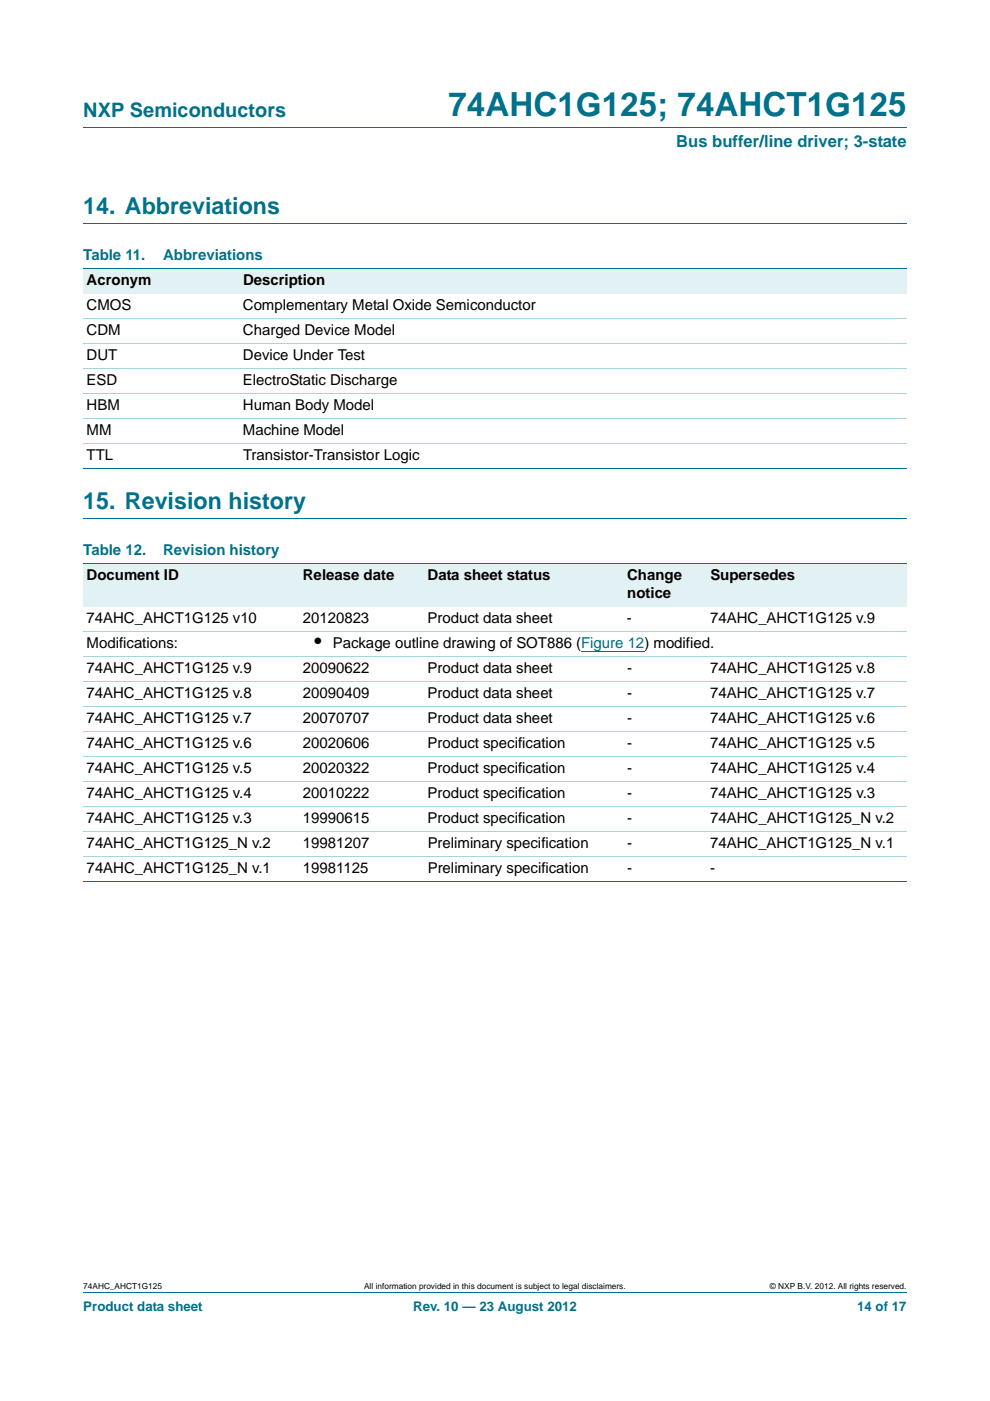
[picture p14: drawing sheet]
<svg xmlns="http://www.w3.org/2000/svg" width="210mm" height="297mm" viewBox="0 0 210 297" stroke-linecap="round" stroke-linejoin="round" font-family="sans-serif">
<defs><g id="words">
<text font-size="7" fill="#00718a" x="95.1" y="24.6">74AHC1G125; 74AHCT1G125</text>
<g font-size="4.9" fill="#00718a">
<text x="17.7" y="45.4">14. Abbreviations</text>
<text x="17.7" y="107.9">15. Revision history</text>
</g>
<text font-size="4.2" fill="#00718a" x="17.7" y="24.9">NXP Semiconductors</text>
<text font-size="4.2" x="66.7" y="137.4">•</text>
<text font-size="3.5" fill="#00718a" x="143.4" y="31.1">Bus buffer/line driver; 3-state</text>
<g font-size="3.2" fill="#00718a">
<text x="17.7" y="55.2">Table 11.</text>
<text x="34.6" y="55.2">Abbreviations</text>
<text x="17.7" y="117.7">Table 12.</text>
<text x="34.6" y="117.7">Revision history</text>
</g>
<g font-size="3.2">
<text x="18.4" y="65.8">CMOS</text>
<text x="18.4" y="60.5">Acronym</text>
<text x="51.5" y="65.8">Complementary Metal Oxide Semiconductor</text>
<text x="51.5" y="60.5">Description</text>
<text x="18.4" y="71.1">CDM</text>
<text x="51.5" y="71.1">Charged Device Model</text>
<text x="18.4" y="76.4">DUT</text>
<text x="51.5" y="76.4">Device Under Test</text>
<text x="18.4" y="81.7">ESD</text>
<text x="51.5" y="81.7">ElectroStatic Discharge</text>
<text x="18.4" y="87">HBM</text>
<text x="51.5" y="87">Human Body Model</text>
<text x="18.4" y="92.3">MM</text>
<text x="51.5" y="92.3">Machine Model</text>
<text x="18.4" y="97.5">TTL</text>
<text x="51.5" y="97.5">Transistor-Transistor Logic</text>
<text x="18.4" y="122.9">Document ID</text>
<text x="64.2" y="122.9">Release date</text>
<text x="90.7" y="122.9">Data sheet status</text>
<text x="133" y="122.9">Change</text>
<text x="150.7" y="122.9">Supersedes</text>
<text x="133" y="126.8">notice</text>
<text x="18.4" y="132.1">74AHC_AHCT1G125 v10</text>
<text x="18.4" y="137.4">Modifications:</text>
<text x="64.2" y="132.1">20120823</text>
<text x="70.6" y="137.4">Package outline drawing of SOT886 (Figure 12) modified.</text>
<text x="90.7" y="132.1">Product data sheet</text>
<text x="133" y="132.1">-</text>
<text x="150.6" y="132.1">74AHC_AHCT1G125 v.9</text>
<text x="18.4" y="142.7">74AHC_AHCT1G125 v.9</text>
<text x="64.2" y="142.7">20090622</text>
<text x="90.7" y="142.7">Product data sheet</text>
<text x="133" y="142.7">-</text>
<text x="150.6" y="142.7">74AHC_AHCT1G125 v.8</text>
<text x="18.4" y="148">74AHC_AHCT1G125 v.8</text>
<text x="64.2" y="148">20090409</text>
<text x="90.7" y="148">Product data sheet</text>
<text x="133" y="148">-</text>
<text x="150.6" y="148">74AHC_AHCT1G125 v.7</text>
<text x="18.4" y="153.3">74AHC_AHCT1G125 v.7</text>
<text x="64.2" y="153.3">20070707</text>
<text x="90.7" y="153.3">Product data sheet</text>
<text x="133" y="153.3">-</text>
<text x="150.6" y="153.3">74AHC_AHCT1G125 v.6</text>
<text x="18.4" y="158.6">74AHC_AHCT1G125 v.6</text>
<text x="64.2" y="158.6">20020606</text>
<text x="90.7" y="158.6">Product specification</text>
<text x="133" y="158.6">-</text>
<text x="150.6" y="158.6">74AHC_AHCT1G125 v.5</text>
<text x="18.4" y="163.9">74AHC_AHCT1G125 v.5</text>
<text x="64.2" y="163.9">20020322</text>
<text x="90.7" y="163.9">Product specification</text>
<text x="133" y="163.9">-</text>
<text x="150.6" y="163.9">74AHC_AHCT1G125 v.4</text>
<text x="18.4" y="169.2">74AHC_AHCT1G125 v.4</text>
<text x="64.2" y="169.2">20010222</text>
<text x="90.7" y="169.2">Product specification</text>
<text x="133" y="169.2">-</text>
<text x="150.6" y="169.2">74AHC_AHCT1G125 v.3</text>
<text x="18.4" y="174.5">74AHC_AHCT1G125 v.3</text>
<text x="18.4" y="179.8">74AHC_AHCT1G125_N v.2</text>
<text x="64.2" y="174.5">19990615</text>
<text x="64.3" y="179.8">19981207</text>
<text x="90.7" y="174.5">Product specification</text>
<text x="90.7" y="179.8">Preliminary specification</text>
<text x="133" y="179.8">-</text>
<text x="133" y="174.5">-</text>
<text x="150.6" y="179.8">74AHC_AHCT1G125_N v.1</text>
<text x="150.6" y="174.5">74AHC_AHCT1G125_N v.2</text>
<text x="18.4" y="185">74AHC_AHCT1G125_N v.1</text>
<text x="64.3" y="185">19981125</text>
<text x="90.7" y="185">Preliminary specification</text>
<text x="133" y="185">-</text>
<text x="150.6" y="185">-</text>
</g>
<g font-size="2.8" fill="#00718a">
<text x="17.7" y="277.9">Product data sheet</text>
<text x="87.6" y="277.9">Rev. 10 — 23 August 2012</text>
<text x="181.8" y="277.9">14 of 17</text>
</g>
<g font-size="1.8">
<text x="17.7" y="273.3">74AHC_AHCT1G125</text>
<text x="77.2" y="273.3">All information provided in this document is subject to legal disclaimers.</text>
<text x="163.3" y="273.3">© NXP B.V. 2012. All rights reserved.</text>
</g>
</g></defs>
<path d="M17.7 27h174.6M17.7 47.4h174.6M17.7 109.9h174.6M17.7 273.9h174.6" fill="none" stroke="#00718a" stroke-width=".21"/>
<g fill="#e2f1f4">
<path d="M17.7 57h33.1v5.3h-33.1z"/>
<path d="M50.8 57h141.5v5.3h-141.5z"/>
<path d="M17.7 119.4h45.8v9.2h-45.8z"/>
<path d="M63.5 119.4h26.5v9.2h-26.5z"/>
<path d="M90 119.4h42.3v9.2h-42.3z"/>
<path d="M132.3 119.4h17.7v9.2h-17.7z"/>
<path d="M150 119.4h42.3v9.2h-42.3z"/>
</g>
<path d="M123.3 138.1h13.4" fill="none" stroke="#00f" stroke-width=".21"/>
<path d="M17.7 57h174.6M17.7 99.3h174.6M17.7 119.4h174.6M17.7 186.8h174.6" fill="none" stroke="#00718a" stroke-width=".21"/>
<g fill="none" stroke="#a5d5dc" stroke-width=".21">
<path d="M17.7 67.5h174.6M17.7 72.8h174.6M17.7 78.1h174.6M17.7 83.4h174.6M17.7 88.7h174.6M17.7 94h174.6M17.7 133.9h174.6M17.7 139.2h174.6M17.7 144.5h174.6M17.7 149.8h174.6M17.7 155h174.6M17.7 160.3h174.6"/>
<path d="M17.7 165.6h174.6M17.7 170.9h174.6M17.7 176.2h174.6M17.7 181.5h174.6"/>
</g>
<use href="#words"/>
</svg>
